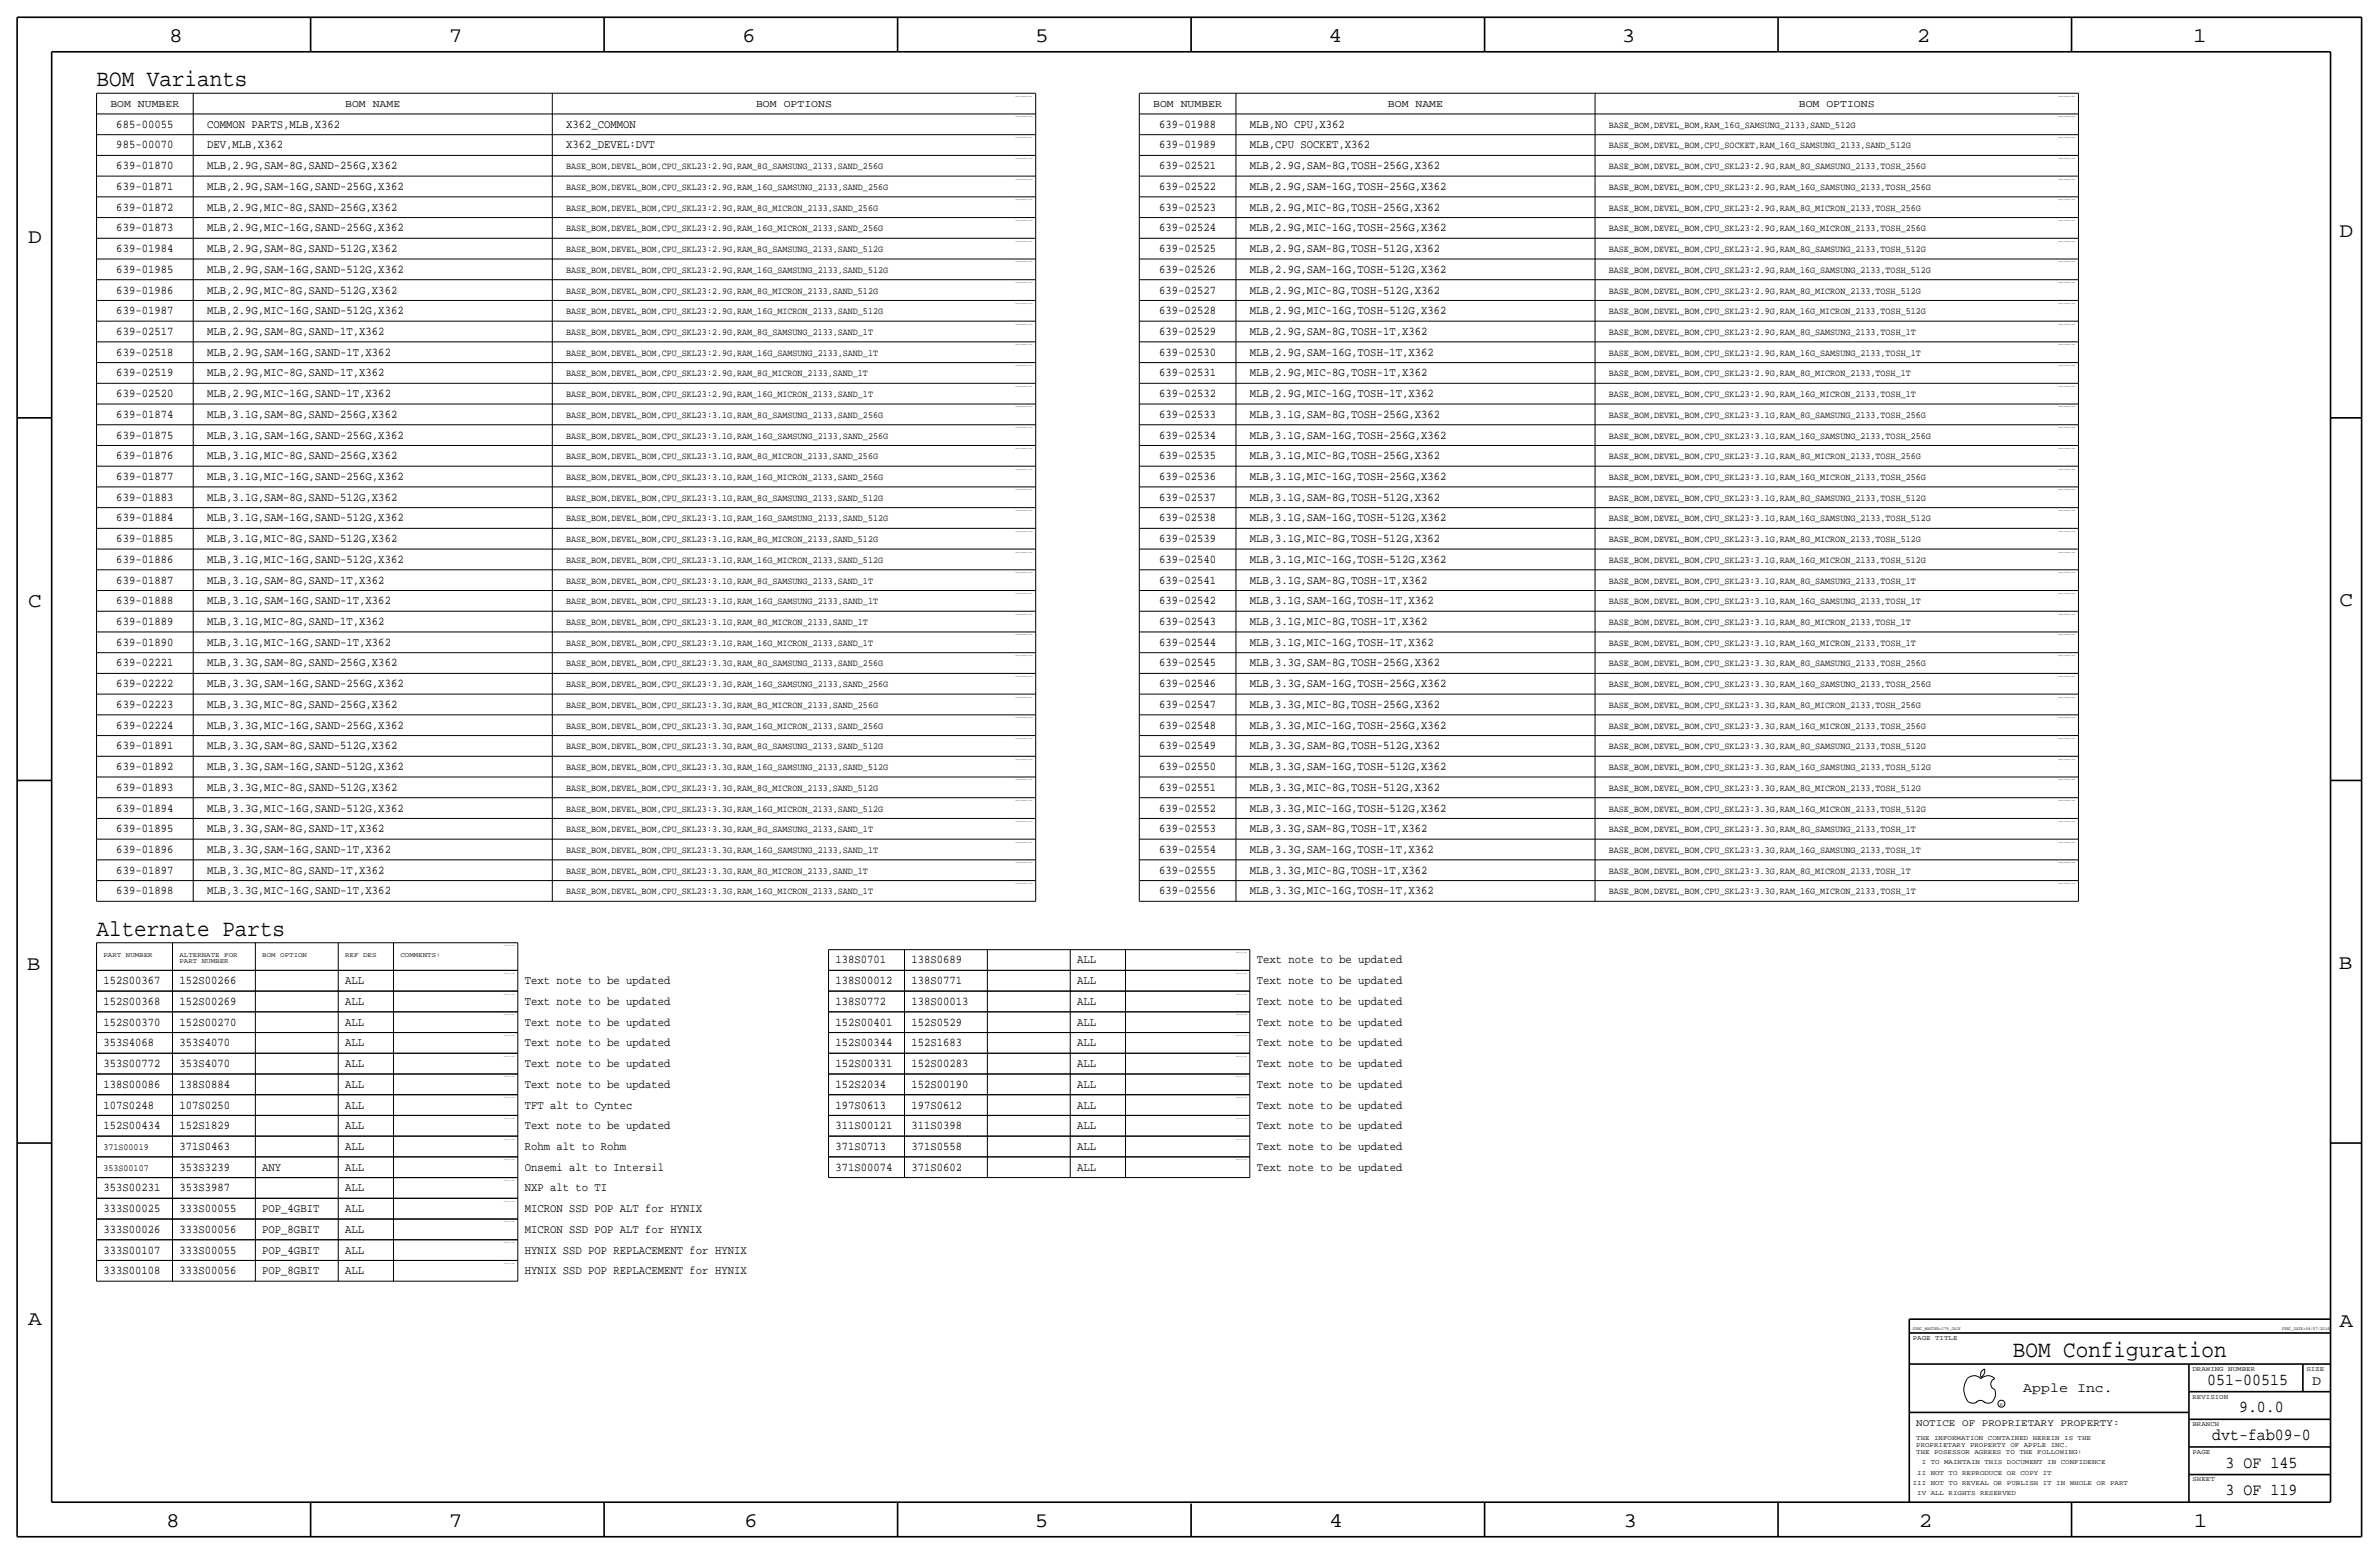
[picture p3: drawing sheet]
<svg xmlns="http://www.w3.org/2000/svg" width="875mm" height="572mm" viewBox="0 0 875 572" stroke-linecap="round" stroke-linejoin="round" font-family="sans-serif">
<defs><g id="words">
<g font-size="8.6">
<text x="35.5" y="31.7">BOM Variants</text>
<text x="35.5" y="344.2">Alternate Parts</text>
<text x="740.4" y="499.1">BOM Configuration</text>
</g>
<g font-size="7.6">
<text x="62.2" y="15.5">8</text>
<text x="165" y="15.5">7</text>
<text x="273" y="15.5">6</text>
<text x="380.7" y="15.5">5</text>
<text x="488.6" y="15.5">4</text>
<text x="596.6" y="15.5">3</text>
<text x="705.1" y="15.5">2</text>
<text x="806.7" y="15.5">1</text>
<text x="10.4" y="89.4">D</text>
<text x="860.5" y="87.1">D</text>
<text x="10.4" y="223.3">C</text>
<text x="860.5" y="222.8">C</text>
<text x="9.8" y="356.6">B</text>
<text x="860.2" y="356.4">B</text>
<text x="10.4" y="487.4">A</text>
<text x="860.5" y="488.2">A</text>
<text x="61.2" y="561.6">8</text>
<text x="165" y="561.6">7</text>
<text x="273.8" y="561.6">6</text>
<text x="380.7" y="561.6">5</text>
<text x="488.9" y="561.6">4</text>
<text x="597.1" y="561.6">3</text>
<text x="705.8" y="561.6">2</text>
<text x="806.9" y="561.6">1</text>
</g>
<g font-size="6.2">
<text x="811.9" y="509.3">051-00515</text>
<text x="823.6" y="519.4">9.0.0</text>
<text x="813.7" y="529.6">dvt-fab09-0</text>
<text x="818.6" y="539.7">3 OF 145</text>
<text x="818.6" y="549.9">3 OF 119</text>
</g>
<g font-size="5">
<text x="850.5" y="509.3">D</text>
<text x="744.2" y="511.8">Apple Inc.</text>
</g>
<g font-size="4.4">
<text x="42.8" y="47">685-00055</text>
<text x="76.2" y="47">COMMON PARTS,MLB,X362</text>
<text x="208.2" y="47">X362_COMMON</text>
<text x="426.3" y="47">639-01988</text>
<text x="459.7" y="47">MLB,NO CPU,X362</text>
<text x="42.8" y="54.6">985-00070</text>
<text x="76.2" y="54.6">DEV,MLB,X362</text>
<text x="208.2" y="54.6">X362_DEVEL:DVT</text>
<text x="426.3" y="54.6">639-01989</text>
<text x="459.7" y="54.6">MLB,CPU SOCKET,X362</text>
<text x="42.8" y="62.2">639-01870</text>
<text x="76.1" y="62.2">MLB,2.9G,SAM-8G,SAND-256G,X362</text>
<text x="426.3" y="62.2">639-02521</text>
<text x="459.7" y="62.2">MLB,2.9G,SAM-8G,TOSH-256G,X362</text>
<text x="42.8" y="69.9">639-01871</text>
<text x="76.2" y="69.9">MLB,2.9G,SAM-16G,SAND-256G,X362</text>
<text x="426.3" y="69.9">639-02522</text>
<text x="459.7" y="69.9">MLB,2.9G,SAM-16G,TOSH-256G,X362</text>
<text x="42.8" y="77.5">639-01872</text>
<text x="76.2" y="77.5">MLB,2.9G,MIC-8G,SAND-256G,X362</text>
<text x="426.3" y="77.5">639-02523</text>
<text x="459.7" y="77.5">MLB,2.9G,MIC-8G,TOSH-256G,X362</text>
<text x="42.8" y="85.1">639-01873</text>
<text x="76.2" y="85.1">MLB,2.9G,MIC-16G,SAND-256G,X362</text>
<text x="426.3" y="85.1">639-02524</text>
<text x="459.7" y="85.1">MLB,2.9G,MIC-16G,TOSH-256G,X362</text>
<text x="42.8" y="92.7">639-01984</text>
<text x="76.1" y="92.7">MLB,2.9G,SAM-8G,SAND-512G,X362</text>
<text x="426.3" y="92.7">639-02525</text>
<text x="459.7" y="92.7">MLB,2.9G,SAM-8G,TOSH-512G,X362</text>
<text x="42.8" y="100.3">639-01985</text>
<text x="76.2" y="100.3">MLB,2.9G,SAM-16G,SAND-512G,X362</text>
<text x="426.3" y="100.3">639-02526</text>
<text x="459.7" y="100.3">MLB,2.9G,SAM-16G,TOSH-512G,X362</text>
<text x="42.8" y="108">639-01986</text>
<text x="76.1" y="108">MLB,2.9G,MIC-8G,SAND-512G,X362</text>
<text x="426.3" y="108">639-02527</text>
<text x="459.7" y="108">MLB,2.9G,MIC-8G,TOSH-512G,X362</text>
<text x="42.8" y="115.6">639-01987</text>
<text x="76.2" y="115.6">MLB,2.9G,MIC-16G,SAND-512G,X362</text>
<text x="426.3" y="115.6">639-02528</text>
<text x="459.7" y="115.6">MLB,2.9G,MIC-16G,TOSH-512G,X362</text>
<text x="42.8" y="123.2">639-02517</text>
<text x="76.1" y="123.2">MLB,2.9G,SAM-8G,SAND-1T,X362</text>
<text x="426.3" y="123.2">639-02529</text>
<text x="459.7" y="123.2">MLB,2.9G,SAM-8G,TOSH-1T,X362</text>
<text x="42.8" y="130.8">639-02518</text>
<text x="76.2" y="130.8">MLB,2.9G,SAM-16G,SAND-1T,X362</text>
<text x="426.3" y="130.8">639-02530</text>
<text x="459.7" y="130.8">MLB,2.9G,SAM-16G,TOSH-1T,X362</text>
<text x="42.8" y="138.4">639-02519</text>
<text x="76.2" y="138.4">MLB,2.9G,MIC-8G,SAND-1T,X362</text>
<text x="426.3" y="138.4">639-02531</text>
<text x="459.7" y="138.4">MLB,2.9G,MIC-8G,TOSH-1T,X362</text>
<text x="42.8" y="146.1">639-02520</text>
<text x="76.2" y="146.1">MLB,2.9G,MIC-16G,SAND-1T,X362</text>
<text x="426.3" y="146.1">639-02532</text>
<text x="459.7" y="146.1">MLB,2.9G,MIC-16G,TOSH-1T,X362</text>
<text x="42.8" y="153.7">639-01874</text>
<text x="76.2" y="153.7">MLB,3.1G,SAM-8G,SAND-256G,X362</text>
<text x="426.3" y="153.7">639-02533</text>
<text x="459.7" y="153.7">MLB,3.1G,SAM-8G,TOSH-256G,X362</text>
<text x="42.8" y="161.3">639-01875</text>
<text x="76.1" y="161.3">MLB,3.1G,SAM-16G,SAND-256G,X362</text>
<text x="426.3" y="161.3">639-02534</text>
<text x="459.7" y="161.3">MLB,3.1G,SAM-16G,TOSH-256G,X362</text>
<text x="42.8" y="168.9">639-01876</text>
<text x="76.1" y="168.9">MLB,3.1G,MIC-8G,SAND-256G,X362</text>
<text x="426.3" y="168.9">639-02535</text>
<text x="459.7" y="168.9">MLB,3.1G,MIC-8G,TOSH-256G,X362</text>
<text x="42.8" y="176.5">639-01877</text>
<text x="76.2" y="176.5">MLB,3.1G,MIC-16G,SAND-256G,X362</text>
<text x="426.3" y="176.5">639-02536</text>
<text x="459.7" y="176.5">MLB,3.1G,MIC-16G,TOSH-256G,X362</text>
<text x="42.8" y="184.2">639-01883</text>
<text x="76.2" y="184.2">MLB,3.1G,SAM-8G,SAND-512G,X362</text>
<text x="426.3" y="184.2">639-02537</text>
<text x="459.7" y="184.2">MLB,3.1G,SAM-8G,TOSH-512G,X362</text>
<text x="42.8" y="191.8">639-01884</text>
<text x="76.2" y="191.8">MLB,3.1G,SAM-16G,SAND-512G,X362</text>
<text x="426.3" y="191.8">639-02538</text>
<text x="459.7" y="191.8">MLB,3.1G,SAM-16G,TOSH-512G,X362</text>
<text x="42.8" y="199.4">639-01885</text>
<text x="76.2" y="199.4">MLB,3.1G,MIC-8G,SAND-512G,X362</text>
<text x="426.3" y="199.4">639-02539</text>
<text x="459.7" y="199.4">MLB,3.1G,MIC-8G,TOSH-512G,X362</text>
<text x="42.8" y="207">639-01886</text>
<text x="76.2" y="207">MLB,3.1G,MIC-16G,SAND-512G,X362</text>
<text x="426.3" y="207">639-02540</text>
<text x="459.7" y="207">MLB,3.1G,MIC-16G,TOSH-512G,X362</text>
<text x="42.8" y="214.6">639-01887</text>
<text x="76.1" y="214.6">MLB,3.1G,SAM-8G,SAND-1T,X362</text>
<text x="426.3" y="214.6">639-02541</text>
<text x="459.7" y="214.6">MLB,3.1G,SAM-8G,TOSH-1T,X362</text>
<text x="42.8" y="222.3">639-01888</text>
<text x="76.2" y="222.3">MLB,3.1G,SAM-16G,SAND-1T,X362</text>
<text x="426.3" y="222.3">639-02542</text>
<text x="459.7" y="222.3">MLB,3.1G,SAM-16G,TOSH-1T,X362</text>
<text x="42.8" y="229.9">639-01889</text>
<text x="76.2" y="229.9">MLB,3.1G,MIC-8G,SAND-1T,X362</text>
<text x="426.3" y="229.9">639-02543</text>
<text x="459.7" y="229.9">MLB,3.1G,MIC-8G,TOSH-1T,X362</text>
<text x="42.8" y="237.5">639-01890</text>
<text x="76.2" y="237.5">MLB,3.1G,MIC-16G,SAND-1T,X362</text>
<text x="426.3" y="237.5">639-02544</text>
<text x="459.7" y="237.5">MLB,3.1G,MIC-16G,TOSH-1T,X362</text>
<text x="42.8" y="245.1">639-02221</text>
<text x="76.2" y="245.1">MLB,3.3G,SAM-8G,SAND-256G,X362</text>
<text x="426.3" y="245.1">639-02545</text>
<text x="459.7" y="245.1">MLB,3.3G,SAM-8G,TOSH-256G,X362</text>
<text x="42.8" y="252.7">639-02222</text>
<text x="76.2" y="252.7">MLB,3.3G,SAM-16G,SAND-256G,X362</text>
<text x="426.3" y="252.7">639-02546</text>
<text x="459.7" y="252.7">MLB,3.3G,SAM-16G,TOSH-256G,X362</text>
<text x="42.8" y="260.4">639-02223</text>
<text x="76.2" y="260.4">MLB,3.3G,MIC-8G,SAND-256G,X362</text>
<text x="426.3" y="260.4">639-02547</text>
<text x="459.7" y="260.4">MLB,3.3G,MIC-8G,TOSH-256G,X362</text>
<text x="42.8" y="268">639-02224</text>
<text x="76.1" y="268">MLB,3.3G,MIC-16G,SAND-256G,X362</text>
<text x="426.3" y="268">639-02548</text>
<text x="459.7" y="268">MLB,3.3G,MIC-16G,TOSH-256G,X362</text>
<text x="42.8" y="275.6">639-01891</text>
<text x="76.2" y="275.6">MLB,3.3G,SAM-8G,SAND-512G,X362</text>
<text x="426.3" y="275.6">639-02549</text>
<text x="459.7" y="275.6">MLB,3.3G,SAM-8G,TOSH-512G,X362</text>
<text x="42.8" y="283.2">639-01892</text>
<text x="76.2" y="283.2">MLB,3.3G,SAM-16G,SAND-512G,X362</text>
<text x="426.3" y="283.2">639-02550</text>
<text x="459.7" y="283.2">MLB,3.3G,SAM-16G,TOSH-512G,X362</text>
<text x="42.8" y="290.8">639-01893</text>
<text x="76.2" y="290.8">MLB,3.3G,MIC-8G,SAND-512G,X362</text>
<text x="426.3" y="290.8">639-02551</text>
<text x="459.7" y="290.8">MLB,3.3G,MIC-8G,TOSH-512G,X362</text>
<text x="42.8" y="298.5">639-01894</text>
<text x="76.2" y="298.5">MLB,3.3G,MIC-16G,SAND-512G,X362</text>
<text x="426.3" y="298.5">639-02552</text>
<text x="459.7" y="298.5">MLB,3.3G,MIC-16G,TOSH-512G,X362</text>
<text x="42.8" y="306.1">639-01895</text>
<text x="76.2" y="306.1">MLB,3.3G,SAM-8G,SAND-1T,X362</text>
<text x="426.3" y="306.1">639-02553</text>
<text x="459.7" y="306.1">MLB,3.3G,SAM-8G,TOSH-1T,X362</text>
<text x="42.8" y="313.7">639-01896</text>
<text x="76.2" y="313.7">MLB,3.3G,SAM-16G,SAND-1T,X362</text>
<text x="426.3" y="313.7">639-02554</text>
<text x="459.7" y="313.7">MLB,3.3G,SAM-16G,TOSH-1T,X362</text>
<text x="42.8" y="321.3">639-01897</text>
<text x="76.2" y="321.3">MLB,3.3G,MIC-8G,SAND-1T,X362</text>
<text x="426.3" y="321.3">639-02555</text>
<text x="459.7" y="321.3">MLB,3.3G,MIC-8G,TOSH-1T,X362</text>
<text x="42.8" y="328.9">639-01898</text>
<text x="76.1" y="328.9">MLB,3.3G,MIC-16G,SAND-1T,X362</text>
<text x="426.3" y="328.9">639-02556</text>
<text x="459.7" y="328.9">MLB,3.3G,MIC-16G,TOSH-1T,X362</text>
<text x="307.3" y="354.3">138S0701</text>
<text x="335.2" y="354.3">138S0689</text>
<text x="396.2" y="354.3">ALL</text>
<text x="462.2" y="354.3">Text note to be updated</text>
<text x="38.1" y="361.9">152S00367</text>
<text x="66" y="361.9">152S00266</text>
<text x="127" y="361.9">ALL</text>
<text x="193" y="361.9">Text note to be updated</text>
<text x="307.3" y="361.9">138S00012</text>
<text x="335.2" y="361.9">138S0771</text>
<text x="396.2" y="361.9">ALL</text>
<text x="462.2" y="361.9">Text note to be updated</text>
<text x="38.1" y="369.6">152S00368</text>
<text x="66" y="369.6">152S00269</text>
<text x="127" y="369.6">ALL</text>
<text x="193" y="369.6">Text note to be updated</text>
<text x="307.3" y="369.6">138S0772</text>
<text x="335.2" y="369.6">138S00013</text>
<text x="396.2" y="369.6">ALL</text>
<text x="462.2" y="369.6">Text note to be updated</text>
<text x="38.1" y="377.2">152S00370</text>
<text x="66" y="377.2">152S00270</text>
<text x="127" y="377.2">ALL</text>
<text x="193" y="377.2">Text note to be updated</text>
<text x="307.3" y="377.2">152S00401</text>
<text x="335.2" y="377.2">152S0529</text>
<text x="396.2" y="377.2">ALL</text>
<text x="462.2" y="377.2">Text note to be updated</text>
<text x="38.1" y="384.8">353S4068</text>
<text x="66" y="384.8">353S4070</text>
<text x="127" y="384.8">ALL</text>
<text x="193" y="384.8">Text note to be updated</text>
<text x="307.3" y="384.8">152S00344</text>
<text x="335.2" y="384.8">152S1683</text>
<text x="396.2" y="384.8">ALL</text>
<text x="462.2" y="384.8">Text note to be updated</text>
<text x="38.1" y="392.4">353S00772</text>
<text x="66" y="392.4">353S4070</text>
<text x="127" y="392.4">ALL</text>
<text x="193" y="392.4">Text note to be updated</text>
<text x="307.3" y="392.4">152S00331</text>
<text x="335.2" y="392.4">152S00283</text>
<text x="396.2" y="392.4">ALL</text>
<text x="462.2" y="392.4">Text note to be updated</text>
<text x="38" y="400.1">138S00086</text>
<text x="66" y="400.1">138S0884</text>
<text x="127" y="400.1">ALL</text>
<text x="193" y="400.1">Text note to be updated</text>
<text x="307.3" y="400.1">152S2034</text>
<text x="335.2" y="400.1">152S00190</text>
<text x="396.2" y="400.1">ALL</text>
<text x="462.2" y="400.1">Text note to be updated</text>
<text x="38" y="407.7">107S0248</text>
<text x="66" y="407.7">107S0250</text>
<text x="127" y="407.7">ALL</text>
<text x="193" y="407.7">TFT alt to Cyntec</text>
<text x="307.3" y="407.7">197S0613</text>
<text x="335.2" y="407.7">197S0612</text>
<text x="396.2" y="407.7">ALL</text>
<text x="462.2" y="407.7">Text note to be updated</text>
<text x="38.1" y="415.3">152S00434</text>
<text x="66" y="415.3">152S1829</text>
<text x="127" y="415.3">ALL</text>
<text x="193" y="415.3">Text note to be updated</text>
<text x="307.3" y="415.3">311S00121</text>
<text x="335.2" y="415.3">311S0398</text>
<text x="396.2" y="415.3">ALL</text>
<text x="462.2" y="415.3">Text note to be updated</text>
<text x="66" y="422.9">371S0463</text>
<text x="126.9" y="422.9">ALL</text>
<text x="193" y="422.9">Rohm alt to Rohm</text>
<text x="307.3" y="422.9">371S0713</text>
<text x="335.2" y="422.9">371S0558</text>
<text x="396.2" y="422.9">ALL</text>
<text x="462.2" y="422.9">Text note to be updated</text>
<text x="66" y="430.5">353S3239</text>
<text x="96.5" y="430.5">ANY</text>
<text x="126.9" y="430.5">ALL</text>
<text x="193" y="430.5">Onsemi alt to Intersil</text>
<text x="307.3" y="430.5">371S00074</text>
<text x="335.2" y="430.5">371S0602</text>
<text x="396.2" y="430.5">ALL</text>
<text x="462.2" y="430.5">Text note to be updated</text>
<text x="38.1" y="438.1">353S00231</text>
<text x="66" y="438.1">353S3987</text>
<text x="127" y="438.1">ALL</text>
<text x="193" y="438.1">NXP alt to TI</text>
<text x="38" y="445.8">333S00025</text>
<text x="66" y="445.8">333S00055</text>
<text x="96.5" y="445.8">POP_4GBIT</text>
<text x="126.9" y="445.8">ALL</text>
<text x="193" y="445.8">MICRON SSD POP ALT for HYNIX</text>
<text x="38" y="453.4">333S00026</text>
<text x="66" y="453.4">333S00056</text>
<text x="96.5" y="453.4">POP_8GBIT</text>
<text x="126.9" y="453.4">ALL</text>
<text x="193" y="453.4">MICRON SSD POP ALT for HYNIX</text>
<text x="38" y="461">333S00107</text>
<text x="66" y="461">333S00055</text>
<text x="96.5" y="461">POP_4GBIT</text>
<text x="126.9" y="461">ALL</text>
<text x="193" y="461">HYNIX SSD POP REPLACEMENT for HYNIX</text>
<text x="38" y="468.6">333S00108</text>
<text x="66" y="468.6">333S00056</text>
<text x="96.5" y="468.6">POP_8GBIT</text>
<text x="126.9" y="468.6">ALL</text>
<text x="193" y="468.6">HYNIX SSD POP REPLACEMENT for HYNIX</text>
</g>
<g font-size="3.8">
<text x="40.6" y="39.4">BOM NUMBER</text>
<text x="127" y="39.4">BOM NAME</text>
<text x="278.1" y="39.4">BOM OPTIONS</text>
<text x="424.2" y="39.4">BOM NUMBER</text>
<text x="510.5" y="39.4">BOM NAME</text>
<text x="661.6" y="39.4">BOM OPTIONS</text>
</g>
<text font-size="3.7" x="704.8" y="524.5">NOTICE OF PROPRIETARY PROPERTY:</text>
<g font-size="3.5">
<text x="591.8" y="47">BASE_BOM,DEVEL_BOM,RAM_16G_SAMSUNG_2133,SAND_512G</text>
<text x="591.8" y="54.6">BASE_BOM,DEVEL_BOM,CPU_SOCKET,RAM_16G_SAMSUNG_2133,SAND_512G</text>
<text x="208.2" y="62.2">BASE_BOM,DEVEL_BOM,CPU_SKL23:2.9G,RAM_8G_SAMSUNG_2133,SAND_256G</text>
<text x="591.8" y="62.2">BASE_BOM,DEVEL_BOM,CPU_SKL23:2.9G,RAM_8G_SAMSUNG_2133,TOSH_256G</text>
<text x="208.2" y="69.9">BASE_BOM,DEVEL_BOM,CPU_SKL23:2.9G,RAM_16G_SAMSUNG_2133,SAND_256G</text>
<text x="591.8" y="69.9">BASE_BOM,DEVEL_BOM,CPU_SKL23:2.9G,RAM_16G_SAMSUNG_2133,TOSH_256G</text>
<text x="208.2" y="77.5">BASE_BOM,DEVEL_BOM,CPU_SKL23:2.9G,RAM_8G_MICRON_2133,SAND_256G</text>
<text x="591.8" y="77.5">BASE_BOM,DEVEL_BOM,CPU_SKL23:2.9G,RAM_8G_MICRON_2133,TOSH_256G</text>
<text x="208.2" y="85.1">BASE_BOM,DEVEL_BOM,CPU_SKL23:2.9G,RAM_16G_MICRON_2133,SAND_256G</text>
<text x="591.8" y="85.1">BASE_BOM,DEVEL_BOM,CPU_SKL23:2.9G,RAM_16G_MICRON_2133,TOSH_256G</text>
<text x="208.2" y="92.7">BASE_BOM,DEVEL_BOM,CPU_SKL23:2.9G,RAM_8G_SAMSUNG_2133,SAND_512G</text>
<text x="591.8" y="92.7">BASE_BOM,DEVEL_BOM,CPU_SKL23:2.9G,RAM_8G_SAMSUNG_2133,TOSH_512G</text>
<text x="208.2" y="100.3">BASE_BOM,DEVEL_BOM,CPU_SKL23:2.9G,RAM_16G_SAMSUNG_2133,SAND_512G</text>
<text x="591.8" y="100.3">BASE_BOM,DEVEL_BOM,CPU_SKL23:2.9G,RAM_16G_SAMSUNG_2133,TOSH_512G</text>
<text x="208.2" y="108">BASE_BOM,DEVEL_BOM,CPU_SKL23:2.9G,RAM_8G_MICRON_2133,SAND_512G</text>
<text x="591.8" y="108">BASE_BOM,DEVEL_BOM,CPU_SKL23:2.9G,RAM_8G_MICRON_2133,TOSH_512G</text>
<text x="208.2" y="115.6">BASE_BOM,DEVEL_BOM,CPU_SKL23:2.9G,RAM_16G_MICRON_2133,SAND_512G</text>
<text x="591.8" y="115.6">BASE_BOM,DEVEL_BOM,CPU_SKL23:2.9G,RAM_16G_MICRON_2133,TOSH_512G</text>
<text x="208.2" y="123.2">BASE_BOM,DEVEL_BOM,CPU_SKL23:2.9G,RAM_8G_SAMSUNG_2133,SAND_1T</text>
<text x="591.8" y="123.2">BASE_BOM,DEVEL_BOM,CPU_SKL23:2.9G,RAM_8G_SAMSUNG_2133,TOSH_1T</text>
<text x="208.2" y="130.8">BASE_BOM,DEVEL_BOM,CPU_SKL23:2.9G,RAM_16G_SAMSUNG_2133,SAND_1T</text>
<text x="591.8" y="130.8">BASE_BOM,DEVEL_BOM,CPU_SKL23:2.9G,RAM_16G_SAMSUNG_2133,TOSH_1T</text>
<text x="208.2" y="138.4">BASE_BOM,DEVEL_BOM,CPU_SKL23:2.9G,RAM_8G_MICRON_2133,SAND_1T</text>
<text x="591.8" y="138.4">BASE_BOM,DEVEL_BOM,CPU_SKL23:2.9G,RAM_8G_MICRON_2133,TOSH_1T</text>
<text x="208.2" y="146.1">BASE_BOM,DEVEL_BOM,CPU_SKL23:2.9G,RAM_16G_MICRON_2133,SAND_1T</text>
<text x="591.8" y="146.1">BASE_BOM,DEVEL_BOM,CPU_SKL23:2.9G,RAM_16G_MICRON_2133,TOSH_1T</text>
<text x="208.2" y="153.7">BASE_BOM,DEVEL_BOM,CPU_SKL23:3.1G,RAM_8G_SAMSUNG_2133,SAND_256G</text>
<text x="591.8" y="153.7">BASE_BOM,DEVEL_BOM,CPU_SKL23:3.1G,RAM_8G_SAMSUNG_2133,TOSH_256G</text>
<text x="208.2" y="161.3">BASE_BOM,DEVEL_BOM,CPU_SKL23:3.1G,RAM_16G_SAMSUNG_2133,SAND_256G</text>
<text x="591.8" y="161.3">BASE_BOM,DEVEL_BOM,CPU_SKL23:3.1G,RAM_16G_SAMSUNG_2133,TOSH_256G</text>
<text x="208.2" y="168.9">BASE_BOM,DEVEL_BOM,CPU_SKL23:3.1G,RAM_8G_MICRON_2133,SAND_256G</text>
<text x="591.8" y="168.9">BASE_BOM,DEVEL_BOM,CPU_SKL23:3.1G,RAM_8G_MICRON_2133,TOSH_256G</text>
<text x="208.2" y="176.5">BASE_BOM,DEVEL_BOM,CPU_SKL23:3.1G,RAM_16G_MICRON_2133,SAND_256G</text>
<text x="591.8" y="176.5">BASE_BOM,DEVEL_BOM,CPU_SKL23:3.1G,RAM_16G_MICRON_2133,TOSH_256G</text>
<text x="208.2" y="184.2">BASE_BOM,DEVEL_BOM,CPU_SKL23:3.1G,RAM_8G_SAMSUNG_2133,SAND_512G</text>
<text x="591.8" y="184.2">BASE_BOM,DEVEL_BOM,CPU_SKL23:3.1G,RAM_8G_SAMSUNG_2133,TOSH_512G</text>
<text x="208.2" y="191.8">BASE_BOM,DEVEL_BOM,CPU_SKL23:3.1G,RAM_16G_SAMSUNG_2133,SAND_512G</text>
<text x="591.8" y="191.8">BASE_BOM,DEVEL_BOM,CPU_SKL23:3.1G,RAM_16G_SAMSUNG_2133,TOSH_512G</text>
<text x="208.2" y="199.4">BASE_BOM,DEVEL_BOM,CPU_SKL23:3.1G,RAM_8G_MICRON_2133,SAND_512G</text>
<text x="591.8" y="199.4">BASE_BOM,DEVEL_BOM,CPU_SKL23:3.1G,RAM_8G_MICRON_2133,TOSH_512G</text>
<text x="208.2" y="207">BASE_BOM,DEVEL_BOM,CPU_SKL23:3.1G,RAM_16G_MICRON_2133,SAND_512G</text>
<text x="591.8" y="207">BASE_BOM,DEVEL_BOM,CPU_SKL23:3.1G,RAM_16G_MICRON_2133,TOSH_512G</text>
<text x="208.2" y="214.6">BASE_BOM,DEVEL_BOM,CPU_SKL23:3.1G,RAM_8G_SAMSUNG_2133,SAND_1T</text>
<text x="591.8" y="214.6">BASE_BOM,DEVEL_BOM,CPU_SKL23:3.1G,RAM_8G_SAMSUNG_2133,TOSH_1T</text>
<text x="208.2" y="222.3">BASE_BOM,DEVEL_BOM,CPU_SKL23:3.1G,RAM_16G_SAMSUNG_2133,SAND_1T</text>
<text x="591.8" y="222.3">BASE_BOM,DEVEL_BOM,CPU_SKL23:3.1G,RAM_16G_SAMSUNG_2133,TOSH_1T</text>
<text x="208.2" y="229.9">BASE_BOM,DEVEL_BOM,CPU_SKL23:3.1G,RAM_8G_MICRON_2133,SAND_1T</text>
<text x="591.8" y="229.9">BASE_BOM,DEVEL_BOM,CPU_SKL23:3.1G,RAM_8G_MICRON_2133,TOSH_1T</text>
<text x="208.2" y="237.5">BASE_BOM,DEVEL_BOM,CPU_SKL23:3.1G,RAM_16G_MICRON_2133,SAND_1T</text>
<text x="591.8" y="237.5">BASE_BOM,DEVEL_BOM,CPU_SKL23:3.1G,RAM_16G_MICRON_2133,TOSH_1T</text>
<text x="208.2" y="245.1">BASE_BOM,DEVEL_BOM,CPU_SKL23:3.3G,RAM_8G_SAMSUNG_2133,SAND_256G</text>
<text x="591.8" y="245.1">BASE_BOM,DEVEL_BOM,CPU_SKL23:3.3G,RAM_8G_SAMSUNG_2133,TOSH_256G</text>
<text x="208.2" y="252.7">BASE_BOM,DEVEL_BOM,CPU_SKL23:3.3G,RAM_16G_SAMSUNG_2133,SAND_256G</text>
<text x="591.8" y="252.7">BASE_BOM,DEVEL_BOM,CPU_SKL23:3.3G,RAM_16G_SAMSUNG_2133,TOSH_256G</text>
<text x="208.2" y="260.4">BASE_BOM,DEVEL_BOM,CPU_SKL23:3.3G,RAM_8G_MICRON_2133,SAND_256G</text>
<text x="591.8" y="260.4">BASE_BOM,DEVEL_BOM,CPU_SKL23:3.3G,RAM_8G_MICRON_2133,TOSH_256G</text>
<text x="208.2" y="268">BASE_BOM,DEVEL_BOM,CPU_SKL23:3.3G,RAM_16G_MICRON_2133,SAND_256G</text>
<text x="591.8" y="268">BASE_BOM,DEVEL_BOM,CPU_SKL23:3.3G,RAM_16G_MICRON_2133,TOSH_256G</text>
<text x="208.2" y="275.6">BASE_BOM,DEVEL_BOM,CPU_SKL23:3.3G,RAM_8G_SAMSUNG_2133,SAND_512G</text>
<text x="591.8" y="275.6">BASE_BOM,DEVEL_BOM,CPU_SKL23:3.3G,RAM_8G_SAMSUNG_2133,TOSH_512G</text>
<text x="208.2" y="283.2">BASE_BOM,DEVEL_BOM,CPU_SKL23:3.3G,RAM_16G_SAMSUNG_2133,SAND_512G</text>
<text x="591.8" y="283.2">BASE_BOM,DEVEL_BOM,CPU_SKL23:3.3G,RAM_16G_SAMSUNG_2133,TOSH_512G</text>
<text x="208.2" y="290.8">BASE_BOM,DEVEL_BOM,CPU_SKL23:3.3G,RAM_8G_MICRON_2133,SAND_512G</text>
<text x="591.8" y="290.8">BASE_BOM,DEVEL_BOM,CPU_SKL23:3.3G,RAM_8G_MICRON_2133,TOSH_512G</text>
<text x="208.2" y="298.5">BASE_BOM,DEVEL_BOM,CPU_SKL23:3.3G,RAM_16G_MICRON_2133,SAND_512G</text>
<text x="591.8" y="298.5">BASE_BOM,DEVEL_BOM,CPU_SKL23:3.3G,RAM_16G_MICRON_2133,TOSH_512G</text>
<text x="208.2" y="306.1">BASE_BOM,DEVEL_BOM,CPU_SKL23:3.3G,RAM_8G_SAMSUNG_2133,SAND_1T</text>
<text x="591.8" y="306.1">BASE_BOM,DEVEL_BOM,CPU_SKL23:3.3G,RAM_8G_SAMSUNG_2133,TOSH_1T</text>
<text x="208.2" y="313.7">BASE_BOM,DEVEL_BOM,CPU_SKL23:3.3G,RAM_16G_SAMSUNG_2133,SAND_1T</text>
<text x="591.8" y="313.7">BASE_BOM,DEVEL_BOM,CPU_SKL23:3.3G,RAM_16G_SAMSUNG_2133,TOSH_1T</text>
<text x="208.2" y="321.3">BASE_BOM,DEVEL_BOM,CPU_SKL23:3.3G,RAM_8G_MICRON_2133,SAND_1T</text>
<text x="591.8" y="321.3">BASE_BOM,DEVEL_BOM,CPU_SKL23:3.3G,RAM_8G_MICRON_2133,TOSH_1T</text>
<text x="208.2" y="328.9">BASE_BOM,DEVEL_BOM,CPU_SKL23:3.3G,RAM_16G_MICRON_2133,SAND_1T</text>
<text x="591.8" y="328.9">BASE_BOM,DEVEL_BOM,CPU_SKL23:3.3G,RAM_16G_MICRON_2133,TOSH_1T</text>
<text x="38" y="422.9">371S00019</text>
<text x="38" y="430.5">353S00107</text>
</g>
<g font-size="2.5">
<text x="38.1" y="351.8">PART NUMBER</text>
<text x="66" y="351.8">ALTERNATE FOR</text>
<text x="96.5" y="351.8">BOM OPTION</text>
<text x="126.9" y="351.8">REF DES</text>
<text x="147.3" y="351.8">COMMENTS:</text>
<text x="66" y="354.3">PART NUMBER</text>
<text x="703.5" y="492.8">PAGE TITLE</text>
<text x="806.4" y="504.2">DRAWING NUMBER</text>
<text x="848.3" y="504.2">SIZE</text>
<text x="806.4" y="514.4">REVISION</text>
<text x="806.4" y="524.5">BRANCH</text>
<text x="704.8" y="532.1">PROPRIETARY PROPERTY OF APPLE INC.</text>
<text x="704.8" y="529.6">THE INFORMATION CONTAINED HEREIN IS THE</text>
<text x="704.8" y="534.7">THE POSESSOR AGREES TO THE FOLLOWING:</text>
<text x="706.8" y="538.5">I TO MAINTAIN THIS DOCUMENT IN CONFIDENCE</text>
<text x="806.4" y="534.7">PAGE</text>
<text x="705.2" y="542.3">II NOT TO REPRODUCE OR COPY IT</text>
<text x="806.4" y="544.8">SHEET</text>
<text x="703.5" y="546.1">III NOT TO REVEAL OR PUBLISH IT IN WHOLE OR PART</text>
<text x="705.2" y="549.9">IV ALL RIGHTS RESERVED</text>
</g>
<text font-size="1.8" x="735.5" y="516.9">R</text>
<g font-size="1.7">
<text x="703.5" y="488.9">SYNC_MASTER=J79_JACK</text>
<text x="839.2" y="488.9">SYNC_DATE=04/07/2016</text>
</g>
<g font-size=".5">
<text x="373.6" y="35.6">TABLE_BOMGROUP_HEAD</text>
<text x="757.1" y="35.6">TABLE_BOMGROUP_HEAD</text>
<text x="373.6" y="43.2">TABLE_BOMGROUP_ITEM</text>
<text x="757.1" y="43.2">TABLE_BOMGROUP_ITEM</text>
<text x="373.6" y="50.8">TABLE_BOMGROUP_ITEM</text>
<text x="757.1" y="50.8">TABLE_BOMGROUP_ITEM</text>
<text x="373.6" y="58.4">TABLE_BOMGROUP_ITEM</text>
<text x="757.1" y="58.4">TABLE_BOMGROUP_ITEM</text>
<text x="373.6" y="66">TABLE_BOMGROUP_ITEM</text>
<text x="757.1" y="66">TABLE_BOMGROUP_ITEM</text>
<text x="373.6" y="73.7">TABLE_BOMGROUP_ITEM</text>
<text x="757.1" y="73.7">TABLE_BOMGROUP_ITEM</text>
<text x="373.6" y="81.3">TABLE_BOMGROUP_ITEM</text>
<text x="757.1" y="81.3">TABLE_BOMGROUP_ITEM</text>
<text x="373.6" y="88.9">TABLE_BOMGROUP_ITEM</text>
<text x="757.1" y="88.9">TABLE_BOMGROUP_ITEM</text>
<text x="373.6" y="96.5">TABLE_BOMGROUP_ITEM</text>
<text x="757.1" y="96.5">TABLE_BOMGROUP_ITEM</text>
<text x="373.6" y="104.1">TABLE_BOMGROUP_ITEM</text>
<text x="757.1" y="104.1">TABLE_BOMGROUP_ITEM</text>
<text x="373.6" y="111.8">TABLE_BOMGROUP_ITEM</text>
<text x="757.1" y="111.8">TABLE_BOMGROUP_ITEM</text>
<text x="373.6" y="119.4">TABLE_BOMGROUP_ITEM</text>
<text x="757.1" y="119.4">TABLE_BOMGROUP_ITEM</text>
<text x="373.6" y="127">TABLE_BOMGROUP_ITEM</text>
<text x="757.1" y="127">TABLE_BOMGROUP_ITEM</text>
<text x="373.6" y="134.6">TABLE_BOMGROUP_ITEM</text>
<text x="757.1" y="134.6">TABLE_BOMGROUP_ITEM</text>
<text x="373.6" y="142.2">TABLE_BOMGROUP_ITEM</text>
<text x="757.1" y="142.2">TABLE_BOMGROUP_ITEM</text>
<text x="373.6" y="149.9">TABLE_BOMGROUP_ITEM</text>
<text x="757.1" y="149.9">TABLE_BOMGROUP_ITEM</text>
<text x="373.6" y="157.5">TABLE_BOMGROUP_ITEM</text>
<text x="757.1" y="157.5">TABLE_BOMGROUP_ITEM</text>
<text x="373.6" y="165.1">TABLE_BOMGROUP_ITEM</text>
<text x="757.1" y="165.1">TABLE_BOMGROUP_ITEM</text>
<text x="373.6" y="172.7">TABLE_BOMGROUP_ITEM</text>
<text x="757.1" y="172.7">TABLE_BOMGROUP_ITEM</text>
<text x="373.6" y="180.3">TABLE_BOMGROUP_ITEM</text>
<text x="757.1" y="180.3">TABLE_BOMGROUP_ITEM</text>
<text x="373.6" y="188">TABLE_BOMGROUP_ITEM</text>
<text x="757.1" y="188">TABLE_BOMGROUP_ITEM</text>
<text x="373.6" y="195.6">TABLE_BOMGROUP_ITEM</text>
<text x="757.1" y="195.6">TABLE_BOMGROUP_ITEM</text>
<text x="373.6" y="203.2">TABLE_BOMGROUP_ITEM</text>
<text x="757.1" y="203.2">TABLE_BOMGROUP_ITEM</text>
<text x="373.6" y="210.8">TABLE_BOMGROUP_ITEM</text>
<text x="757.1" y="210.8">TABLE_BOMGROUP_ITEM</text>
<text x="373.6" y="218.4">TABLE_BOMGROUP_ITEM</text>
<text x="757.1" y="218.4">TABLE_BOMGROUP_ITEM</text>
<text x="373.6" y="226.1">TABLE_BOMGROUP_ITEM</text>
<text x="757.1" y="226.1">TABLE_BOMGROUP_ITEM</text>
<text x="373.6" y="233.7">TABLE_BOMGROUP_ITEM</text>
<text x="757.1" y="233.7">TABLE_BOMGROUP_ITEM</text>
<text x="373.6" y="241.3">TABLE_BOMGROUP_ITEM</text>
<text x="757.1" y="241.3">TABLE_BOMGROUP_ITEM</text>
<text x="373.6" y="248.9">TABLE_BOMGROUP_ITEM</text>
<text x="757.1" y="248.9">TABLE_BOMGROUP_ITEM</text>
<text x="373.6" y="256.5">TABLE_BOMGROUP_ITEM</text>
<text x="757.1" y="256.5">TABLE_BOMGROUP_ITEM</text>
<text x="373.6" y="264.2">TABLE_BOMGROUP_ITEM</text>
<text x="757.1" y="264.2">TABLE_BOMGROUP_ITEM</text>
<text x="373.6" y="271.8">TABLE_BOMGROUP_ITEM</text>
<text x="757.1" y="271.8">TABLE_BOMGROUP_ITEM</text>
<text x="373.6" y="279.4">TABLE_BOMGROUP_ITEM</text>
<text x="757.1" y="279.4">TABLE_BOMGROUP_ITEM</text>
<text x="373.6" y="287">TABLE_BOMGROUP_ITEM</text>
<text x="757.1" y="287">TABLE_BOMGROUP_ITEM</text>
<text x="373.6" y="294.6">TABLE_BOMGROUP_ITEM</text>
<text x="757.1" y="294.6">TABLE_BOMGROUP_ITEM</text>
<text x="373.6" y="302.3">TABLE_BOMGROUP_ITEM</text>
<text x="757.1" y="302.3">TABLE_BOMGROUP_ITEM</text>
<text x="373.6" y="309.9">TABLE_BOMGROUP_ITEM</text>
<text x="757.1" y="309.9">TABLE_BOMGROUP_ITEM</text>
<text x="373.6" y="317.5">TABLE_BOMGROUP_ITEM</text>
<text x="757.1" y="317.5">TABLE_BOMGROUP_ITEM</text>
<text x="373.6" y="325.1">TABLE_BOMGROUP_ITEM</text>
<text x="757.1" y="325.1">TABLE_BOMGROUP_ITEM</text>
</g>
<g font-size=".4">
<text x="185.4" y="348">TABLE_ALT_HEAD</text>
<text x="454.6" y="350.5">TABLE_ALT_ITEM</text>
<text x="185.4" y="358.1">TABLE_ALT_ITEM</text>
<text x="454.6" y="358.1">TABLE_ALT_ITEM</text>
<text x="185.4" y="365.8">TABLE_ALT_ITEM</text>
<text x="454.6" y="365.8">TABLE_ALT_ITEM</text>
<text x="185.4" y="373.4">TABLE_ALT_ITEM</text>
<text x="454.6" y="373.4">TABLE_ALT_ITEM</text>
<text x="185.4" y="381">TABLE_ALT_ITEM</text>
<text x="454.6" y="381">TABLE_ALT_ITEM</text>
<text x="185.4" y="388.6">TABLE_ALT_ITEM</text>
<text x="454.6" y="388.6">TABLE_ALT_ITEM</text>
<text x="185.4" y="396.2">TABLE_ALT_ITEM</text>
<text x="454.6" y="396.2">TABLE_ALT_ITEM</text>
<text x="185.4" y="403.9">TABLE_ALT_ITEM</text>
<text x="454.6" y="403.9">TABLE_ALT_ITEM</text>
<text x="185.4" y="411.5">TABLE_ALT_ITEM</text>
<text x="454.6" y="411.5">TABLE_ALT_ITEM</text>
<text x="185.4" y="419.1">TABLE_ALT_ITEM</text>
<text x="454.6" y="419.1">TABLE_ALT_ITEM</text>
<text x="185.4" y="426.7">TABLE_ALT_ITEM</text>
<text x="454.6" y="426.7">TABLE_ALT_ITEM</text>
<text x="185.4" y="434.3">TABLE_ALT_ITEM</text>
<text x="185.4" y="442">TABLE_ALT_ITEM</text>
<text x="185.4" y="449.6">TABLE_ALT_ITEM</text>
<text x="185.4" y="457.2">TABLE_ALT_ITEM</text>
<text x="185.4" y="464.8">TABLE_ALT_ITEM</text>
</g>
</g></defs>
<g fill="none" stroke="#000" stroke-width=".6" stroke-linecap="butt">
<path d="M6.3 6.4v558.7zM6.3 6.4h862.3zM19 19.1h838.2zM19 19.1v533.4zM114.2 6.4v12.7zM222.2 6.4v12.7zM330.1 6.4v12.7zM438.1 6.4v12.7zM546 6.4v12.7zM654 6.4v12.7zM761.9 6.4v12.7zM857.2 19.1v533.4z"/>
<path d="M868.6 6.4v558.7zM6.3 153.7h12.7zM857.2 153.7h11.4zM6.3 287h12.7zM857.2 287h11.4zM6.3 420.4h12.7zM857.2 420.4h11.4zM702.3 490.2h154.9zM702.3 485.1v5.1zM702.3 485.1h154.9zM702.3 490.2v62.3zM702.3 501.6h154.9z"/>
<path d="M702.3 519.4h102.8zM805.1 501.6v50.8zM805.1 511.8h52.1zM847 501.6v10.2zM805.1 522h52.1zM805.1 532.1h52.1zM19 552.5h838.2zM114.2 552.4v12.7zM222.2 552.5v12.7zM330.1 552.5v12.7zM438.1 553v12.1zM546 552.5v12.7z"/>
<path d="M654 552.5v12.7zM761.9 552.5v12.7zM805.1 542.3h52.1zM6.3 565.1h862.3z"/>
</g>
<g fill="none" stroke="#000" stroke-width=".37">
<path d="M35.5 34.3v7.6zM35.5 34.3h345.4zM71.1 34.3v7.6zM203.1 34.3v7.6zM380.9 34.3v7.6zM419 34.3v7.6zM419 34.3h345.5zM454.6 34.3v7.6zM586.7 34.3v7.6zM764.5 34.3v7.6zM35.5 49.5h345.4zM35.5 57.2h345.4z"/>
<path d="M35.5 41.9v7.6zM35.5 41.9h345.4zM35.5 49.5v7.7zM35.5 57.2v7.6zM71.1 41.9v7.6zM71.1 49.5v7.7zM71.1 57.2v7.6zM203.1 41.9v7.6zM203.1 49.5v7.7zM203.1 57.2v7.6zM380.9 41.9v7.6zM380.9 49.5v7.7z"/>
<path d="M380.9 57.2v7.6zM419 49.5h345.5zM419 57.2h345.5zM419 41.9v7.6zM419 41.9h345.5zM419 49.5v7.7zM419 57.2v7.6zM454.6 41.9v7.6zM454.6 49.5v7.7zM454.6 57.2v7.6zM586.7 41.9v7.6zM586.7 49.5v7.7z"/>
<path d="M586.7 57.2v7.6zM764.5 41.9v7.6zM764.5 49.5v7.7zM764.5 57.2v7.6zM35.5 64.8h345.4zM35.5 72.4h345.4zM35.5 64.8v7.6zM35.5 72.4v7.6zM71.1 64.8v7.6zM71.1 72.4v7.6zM203.1 64.8v7.6zM203.1 72.4v7.6z"/>
<path d="M380.9 64.8v7.6zM380.9 72.4v7.6zM419 64.8h345.5zM419 72.4h345.5zM419 72.4v7.6zM419 64.8v7.6zM454.6 72.4v7.6zM454.6 64.8v7.6zM586.7 72.4v7.6zM586.7 64.8v7.6zM764.5 72.4v7.6zM764.5 64.8v7.6z"/>
<path d="M35.5 87.6h345.4zM35.5 95.3h345.4zM35.5 80h345.4zM35.5 80v7.6zM35.5 87.6v7.7zM35.5 95.3v7.6zM71.1 80v7.6zM71.1 87.6v7.7zM71.1 95.3v7.6zM203.1 80v7.6zM203.1 87.6v7.7zM203.1 95.3v7.6z"/>
<path d="M380.9 80v7.6zM380.9 87.6v7.7zM380.9 95.3v7.6zM419 95.3h345.5zM419 87.6h345.5zM419 80h345.5zM419 95.3v7.6zM419 87.6v7.7zM419 80v7.6zM454.6 95.3v7.6zM454.6 87.6v7.7zM454.6 80v7.6z"/>
<path d="M586.7 95.3v7.6zM586.7 87.6v7.7zM586.7 80v7.6zM764.5 95.3v7.6zM764.5 87.6v7.7zM764.5 80v7.6zM35.5 110.5h345.4zM35.5 118.1h345.4zM35.5 102.9h345.4zM35.5 102.9v7.6zM35.5 110.5v7.6zM35.5 118.1v7.6z"/>
<path d="M71.1 102.9v7.6zM71.1 110.5v7.6zM71.1 118.1v7.6zM203.1 102.9v7.6zM203.1 110.5v7.6zM203.1 118.1v7.6zM380.9 102.9v7.6zM380.9 110.5v7.6zM380.9 118.1v7.6zM419 118.1h345.5zM419 110.5h345.5zM419 102.9h345.5z"/>
<path d="M419 118.1v7.6zM419 110.5v7.6zM419 102.9v7.6zM454.6 118.1v7.6zM454.6 110.5v7.6zM454.6 102.9v7.6zM586.7 118.1v7.6zM586.7 110.5v7.6zM586.7 102.9v7.6zM764.5 118.1v7.6zM764.5 110.5v7.6zM764.5 102.9v7.6z"/>
<path d="M35.5 125.7h345.4zM35.5 133.4h345.4zM35.5 133.4v7.6zM35.5 125.7v7.7zM71.1 133.4v7.6zM71.1 125.7v7.7zM203.1 133.4v7.6zM203.1 125.7v7.7zM380.9 133.4v7.6zM380.9 125.7v7.7zM419 125.7h345.5zM419 133.4h345.5z"/>
<path d="M419 125.7v7.7zM419 133.4v7.6zM454.6 125.7v7.7zM454.6 133.4v7.6zM586.7 125.7v7.7zM586.7 133.4v7.6zM764.5 125.7v7.7zM764.5 133.4v7.6zM35.5 141h345.4zM35.5 148.6h345.4zM35.5 156.2h345.4zM35.5 156.2v7.6z"/>
<path d="M35.5 141v7.6zM35.5 148.6v7.6zM71.1 156.2v7.6zM71.1 141v7.6zM71.1 148.6v7.6zM203.1 156.2v7.6zM203.1 141v7.6zM203.1 148.6v7.6zM380.9 156.2v7.6zM380.9 141v7.6zM380.9 148.6v7.6zM419 148.6h345.5z"/>
<path d="M419 156.2h345.5zM419 141h345.5zM419 141v7.6zM419 148.6v7.6zM419 156.2v7.6zM454.6 141v7.6zM454.6 148.6v7.6zM454.6 156.2v7.6zM586.7 141v7.6zM586.7 148.6v7.6zM586.7 156.2v7.6zM764.5 141v7.6z"/>
<path d="M764.5 148.6v7.6zM764.5 156.2v7.6zM35.5 171.5h345.4zM35.5 163.8h345.4zM35.5 179.1h345.4zM35.5 163.8v7.7zM35.5 179.1v7.6zM35.5 171.5v7.6zM71.1 163.8v7.7zM71.1 179.1v7.6zM71.1 171.5v7.6zM203.1 163.8v7.7z"/>
<path d="M203.1 179.1v7.6zM203.1 171.5v7.6zM380.9 163.8v7.7zM380.9 179.1v7.6zM380.9 171.5v7.6zM419 163.8h345.5zM419 179.1h345.5zM419 171.5h345.5zM419 171.5v7.6zM419 179.1v7.6zM419 163.8v7.7zM454.6 171.5v7.6z"/>
<path d="M454.6 179.1v7.6zM454.6 163.8v7.7zM586.7 171.5v7.6zM586.7 179.1v7.6zM586.7 163.8v7.7zM764.5 171.5v7.6zM764.5 179.1v7.6zM764.5 163.8v7.7zM35.5 186.7h345.4zM35.5 194.3h345.4zM35.5 194.3v7.6zM35.5 186.7v7.6z"/>
<path d="M71.1 194.3v7.6zM71.1 186.7v7.6zM203.1 194.3v7.6zM203.1 186.7v7.6zM380.9 194.3v7.6zM380.9 186.7v7.6zM419 186.7h345.5zM419 194.3h345.5zM419 186.7v7.6zM419 194.3v7.6zM454.6 186.7v7.6zM454.6 194.3v7.6z"/>
<path d="M586.7 186.7v7.6zM586.7 194.3v7.6zM764.5 186.7v7.6zM764.5 194.3v7.6zM35.5 201.9h345.4zM35.5 209.6h345.4zM35.5 217.2h345.4zM35.5 217.2v7.6zM35.5 201.9v7.7zM35.5 209.6v7.6zM71.1 217.2v7.6zM71.1 201.9v7.7z"/>
<path d="M71.1 209.6v7.6zM203.1 217.2v7.6zM203.1 201.9v7.7zM203.1 209.6v7.6zM380.9 217.2v7.6zM380.9 201.9v7.7zM380.9 209.6v7.6zM419 201.9h345.5zM419 209.6h345.5zM419 217.2h345.5zM419 217.2v7.6zM419 201.9v7.7z"/>
<path d="M419 209.6v7.6zM454.6 217.2v7.6zM454.6 201.9v7.7zM454.6 209.6v7.6zM586.7 217.2v7.6zM586.7 201.9v7.7zM586.7 209.6v7.6zM764.5 217.2v7.6zM764.5 201.9v7.7zM764.5 209.6v7.6zM35.5 232.4h345.4zM35.5 224.8h345.4z"/>
<path d="M35.5 224.8v7.6zM35.5 232.4v7.6zM71.1 224.8v7.6zM71.1 232.4v7.6zM203.1 224.8v7.6zM203.1 232.4v7.6zM380.9 224.8v7.6zM380.9 232.4v7.6zM419 224.8h345.5zM419 232.4h345.5zM419 232.4v7.6zM419 224.8v7.6z"/>
<path d="M454.6 232.4v7.6zM454.6 224.8v7.6zM586.7 232.4v7.6zM586.7 224.8v7.6zM764.5 232.4v7.6zM764.5 224.8v7.6zM35.5 240h345.4zM35.5 247.7h345.4zM35.5 255.3h345.4zM35.5 240v7.7zM35.5 255.3v7.6zM35.5 247.7v7.6z"/>
<path d="M71.1 240v7.7zM71.1 255.3v7.6zM71.1 247.7v7.6zM203.1 240v7.7zM203.1 255.3v7.6zM203.1 247.7v7.6zM380.9 240v7.7zM380.9 255.3v7.6zM380.9 247.7v7.6zM419 240h345.5zM419 255.3h345.5zM419 247.7h345.5z"/>
<path d="M419 247.7v7.6zM419 255.3v7.6zM419 240v7.7zM454.6 247.7v7.6zM454.6 255.3v7.6zM454.6 240v7.7zM586.7 247.7v7.6zM586.7 255.3v7.6zM586.7 240v7.7zM764.5 247.7v7.6zM764.5 255.3v7.6zM764.5 240v7.7z"/>
<path d="M35.5 262.9h345.4zM35.5 278.1h345.4zM35.5 270.5h345.4zM35.5 278.1v7.7zM35.5 270.5v7.6zM35.5 262.9v7.6zM71.1 278.1v7.7zM71.1 270.5v7.6zM71.1 262.9v7.6zM203.1 278.1v7.7zM203.1 270.5v7.6zM203.1 262.9v7.6z"/>
<path d="M380.9 278.1v7.7zM380.9 270.5v7.6zM380.9 262.9v7.6zM419 278.1h345.5zM419 270.5h345.5zM419 262.9h345.5zM419 270.5v7.6zM419 278.1v7.7zM419 262.9v7.6zM454.6 270.5v7.6zM454.6 278.1v7.7zM454.6 262.9v7.6z"/>
<path d="M586.7 270.5v7.6zM586.7 278.1v7.7zM586.7 262.9v7.6zM764.5 270.5v7.6zM764.5 278.1v7.7zM764.5 262.9v7.6zM35.5 293.4h345.4zM35.5 285.8h345.4zM35.5 293.4v7.6zM35.5 285.8v7.6zM71.1 293.4v7.6zM71.1 285.8v7.6z"/>
<path d="M203.1 293.4v7.6zM203.1 285.8v7.6zM380.9 293.4v7.6zM380.9 285.8v7.6zM419 285.8h345.5zM419 293.4h345.5zM419 285.8v7.6zM419 293.4v7.6zM454.6 285.8v7.6zM454.6 293.4v7.6zM586.7 285.8v7.6zM586.7 293.4v7.6z"/>
<path d="M764.5 285.8v7.6zM764.5 293.4v7.6zM35.5 308.6h345.4zM35.5 301h345.4zM35.5 316.2h345.4zM35.5 301v7.6zM35.5 316.2v7.7zM35.5 308.6v7.6zM71.1 301v7.6zM71.1 316.2v7.7zM71.1 308.6v7.6zM203.1 301v7.6z"/>
<path d="M203.1 316.2v7.7zM203.1 308.6v7.6zM380.9 301v7.6zM380.9 316.2v7.7zM380.9 308.6v7.6zM419 316.2h345.5zM419 308.6h345.5zM419 301h345.5zM419 316.2v7.7zM419 308.6v7.6zM419 301v7.6zM454.6 316.2v7.7z"/>
<path d="M454.6 308.6v7.6zM454.6 301v7.6zM586.7 316.2v7.7zM586.7 308.6v7.6zM586.7 301v7.6zM764.5 316.2v7.7zM764.5 308.6v7.6zM764.5 301v7.6zM35.5 331.5h345.4zM35.5 323.9h345.4zM35.5 323.9v7.6zM71.1 323.9v7.6z"/>
<path d="M203.1 323.9v7.6zM380.9 323.9v7.6zM419 331.5h345.5zM419 323.9h345.5zM419 323.9v7.6zM454.6 323.9v7.6zM586.7 323.9v7.6zM764.5 323.9v7.6zM35.5 356.9v7.6zM35.5 346.7v10.2zM35.5 356.9h154.9zM35.5 346.7h154.9z"/>
<path d="M63.4 356.9v7.6zM63.4 346.7v10.2zM93.9 356.9v7.6zM93.9 346.7v10.2zM124.4 356.9v7.6zM124.4 346.7v10.2zM144.7 356.9v7.6zM144.7 346.7v10.2zM190.4 356.9v7.6zM190.4 346.7v10.2zM304.7 349.2v7.7zM304.7 356.9v7.6z"/>
<path d="M304.7 349.2h155zM304.7 356.9h155zM332.7 349.2v7.7zM332.7 356.9v7.6zM363.2 349.2v7.7zM363.2 356.9v7.6zM393.6 349.2v7.7zM393.6 356.9v7.6zM414 349.2v7.7zM414 356.9v7.6zM459.7 349.2v7.7zM459.7 356.9v7.6z"/>
<path d="M35.5 379.7v7.7zM35.5 372.1v7.6zM35.5 364.5v7.6zM35.5 364.5h154.9zM35.5 379.7h154.9zM35.5 372.1h154.9zM63.4 379.7v7.7zM63.4 372.1v7.6zM63.4 364.5v7.6zM93.9 379.7v7.7zM93.9 372.1v7.6zM93.9 364.5v7.6z"/>
<path d="M124.4 379.7v7.7zM124.4 372.1v7.6zM124.4 364.5v7.6zM144.7 379.7v7.7zM144.7 372.1v7.6zM144.7 364.5v7.6zM190.4 379.7v7.7zM190.4 372.1v7.6zM190.4 364.5v7.6zM304.7 379.7v7.7zM304.7 364.5v7.6zM304.7 372.1v7.6z"/>
<path d="M304.7 379.7h155zM304.7 364.5h155zM304.7 372.1h155zM332.7 379.7v7.7zM332.7 364.5v7.6zM332.7 372.1v7.6zM363.2 379.7v7.7zM363.2 364.5v7.6zM363.2 372.1v7.6zM393.6 379.7v7.7zM393.6 364.5v7.6zM393.6 372.1v7.6z"/>
<path d="M414 379.7v7.7zM414 364.5v7.6zM414 372.1v7.6zM459.7 379.7v7.7zM459.7 364.5v7.6zM459.7 372.1v7.6zM35.5 387.4v7.6zM35.5 395v7.6zM35.5 387.4h154.9zM35.5 395h154.9zM63.4 387.4v7.6zM63.4 395v7.6z"/>
<path d="M93.9 387.4v7.6zM93.9 395v7.6zM124.4 387.4v7.6zM124.4 395v7.6zM144.7 387.4v7.6zM144.7 395v7.6zM190.4 387.4v7.6zM190.4 395v7.6zM304.7 395v7.6zM304.7 387.4v7.6zM304.7 395h155zM304.7 387.4h155z"/>
<path d="M332.7 395v7.6zM332.7 387.4v7.6zM363.2 395v7.6zM363.2 387.4v7.6zM393.6 395v7.6zM393.6 387.4v7.6zM414 395v7.6zM414 387.4v7.6zM459.7 395v7.6zM459.7 387.4v7.6zM35.5 410.2v7.6zM35.5 417.8v7.6z"/>
<path d="M35.5 402.6v7.6zM35.5 410.2h154.9zM35.5 417.8h154.9zM35.5 402.6h154.9zM63.4 410.2v7.6zM63.4 417.8v7.6zM63.4 402.6v7.6zM93.9 410.2v7.6zM93.9 417.8v7.6zM93.9 402.6v7.6zM124.4 410.2v7.6zM124.4 417.8v7.6z"/>
<path d="M124.4 402.6v7.6zM144.7 410.2v7.6zM144.7 417.8v7.6zM144.7 402.6v7.6zM190.4 410.2v7.6zM190.4 417.8v7.6zM190.4 402.6v7.6zM304.7 417.8v7.6zM304.7 402.6v7.6zM304.7 410.2v7.6zM304.7 417.8h155zM304.7 402.6h155z"/>
<path d="M304.7 410.2h155zM332.7 417.8v7.6zM332.7 402.6v7.6zM332.7 410.2v7.6zM363.2 417.8v7.6zM363.2 402.6v7.6zM363.2 410.2v7.6zM393.6 417.8v7.6zM393.6 402.6v7.6zM393.6 410.2v7.6zM414 417.8v7.6zM414 402.6v7.6z"/>
<path d="M414 410.2v7.6zM459.7 417.8v7.6zM459.7 402.6v7.6zM459.7 410.2v7.6zM35.5 433.1v7.6zM35.5 425.5v7.6zM35.5 433.1h154.9zM35.5 425.5h154.9zM63.4 433.1v7.6zM63.4 425.5v7.6zM93.9 433.1v7.6zM93.9 425.5v7.6z"/>
<path d="M124.4 433.1v7.6zM124.4 425.5v7.6zM144.7 433.1v7.6zM144.7 425.5v7.6zM190.4 433.1v7.6zM190.4 425.5v7.6zM304.7 425.5v7.6zM304.7 425.5h155zM304.7 433.1h155zM332.7 425.5v7.6zM363.2 425.5v7.6zM393.6 425.5v7.6z"/>
<path d="M414 425.5v7.6zM459.7 425.5v7.6zM35.5 440.7v7.6zM35.5 448.3v7.6zM35.5 455.9v7.6zM35.5 440.7h154.9zM35.5 448.3h154.9zM35.5 455.9h154.9zM63.4 440.7v7.6zM63.4 448.3v7.6zM63.4 455.9v7.6zM93.9 440.7v7.6z"/>
<path d="M93.9 448.3v7.6zM93.9 455.9v7.6zM124.4 440.7v7.6zM124.4 448.3v7.6zM124.4 455.9v7.6zM144.7 440.7v7.6zM144.7 448.3v7.6zM144.7 455.9v7.6zM190.4 440.7v7.6zM190.4 448.3v7.6zM190.4 455.9v7.6zM35.5 463.6v7.6z"/>
<path d="M35.5 463.6h154.9zM35.5 471.2h154.9zM63.4 463.6v7.6zM93.9 463.6v7.6zM124.4 463.6v7.6zM144.7 463.6v7.6zM190.4 463.6v7.6zM724.1 515.6l.5 .2a2.67 2.67 0 0 0 2.5-.2M726.8 515.7a2.09 2.09 0 0 1 3.1 0M728.6 506.5a2.69 2.69 0 0 0 1.3-3 2.26 2.26 0 0 0-1.3 3M729.7 515.6l.4 .2a2.67 2.67 0 0 0 2.6-.2M733.7 511.1a4.5 4.5 0 0 1-1 4.6"/>
<path d="M733.8 511a2.08 2.08 0 0 1-1.6-2 2.08 2.08 0 0 1 1.6-2 3.4 3.4 0 0 0-5.1 0 3.6 3.6 0 0 0-3.9-.8 3.6 3.6 0 0 0-2.3 3.3 7.1 7.1 0 0 0 1.6 6.2"/>
<circle cx="736.1" cy="516.2" r="1.28"/>
</g>
<use href="#words"/>
</svg>
